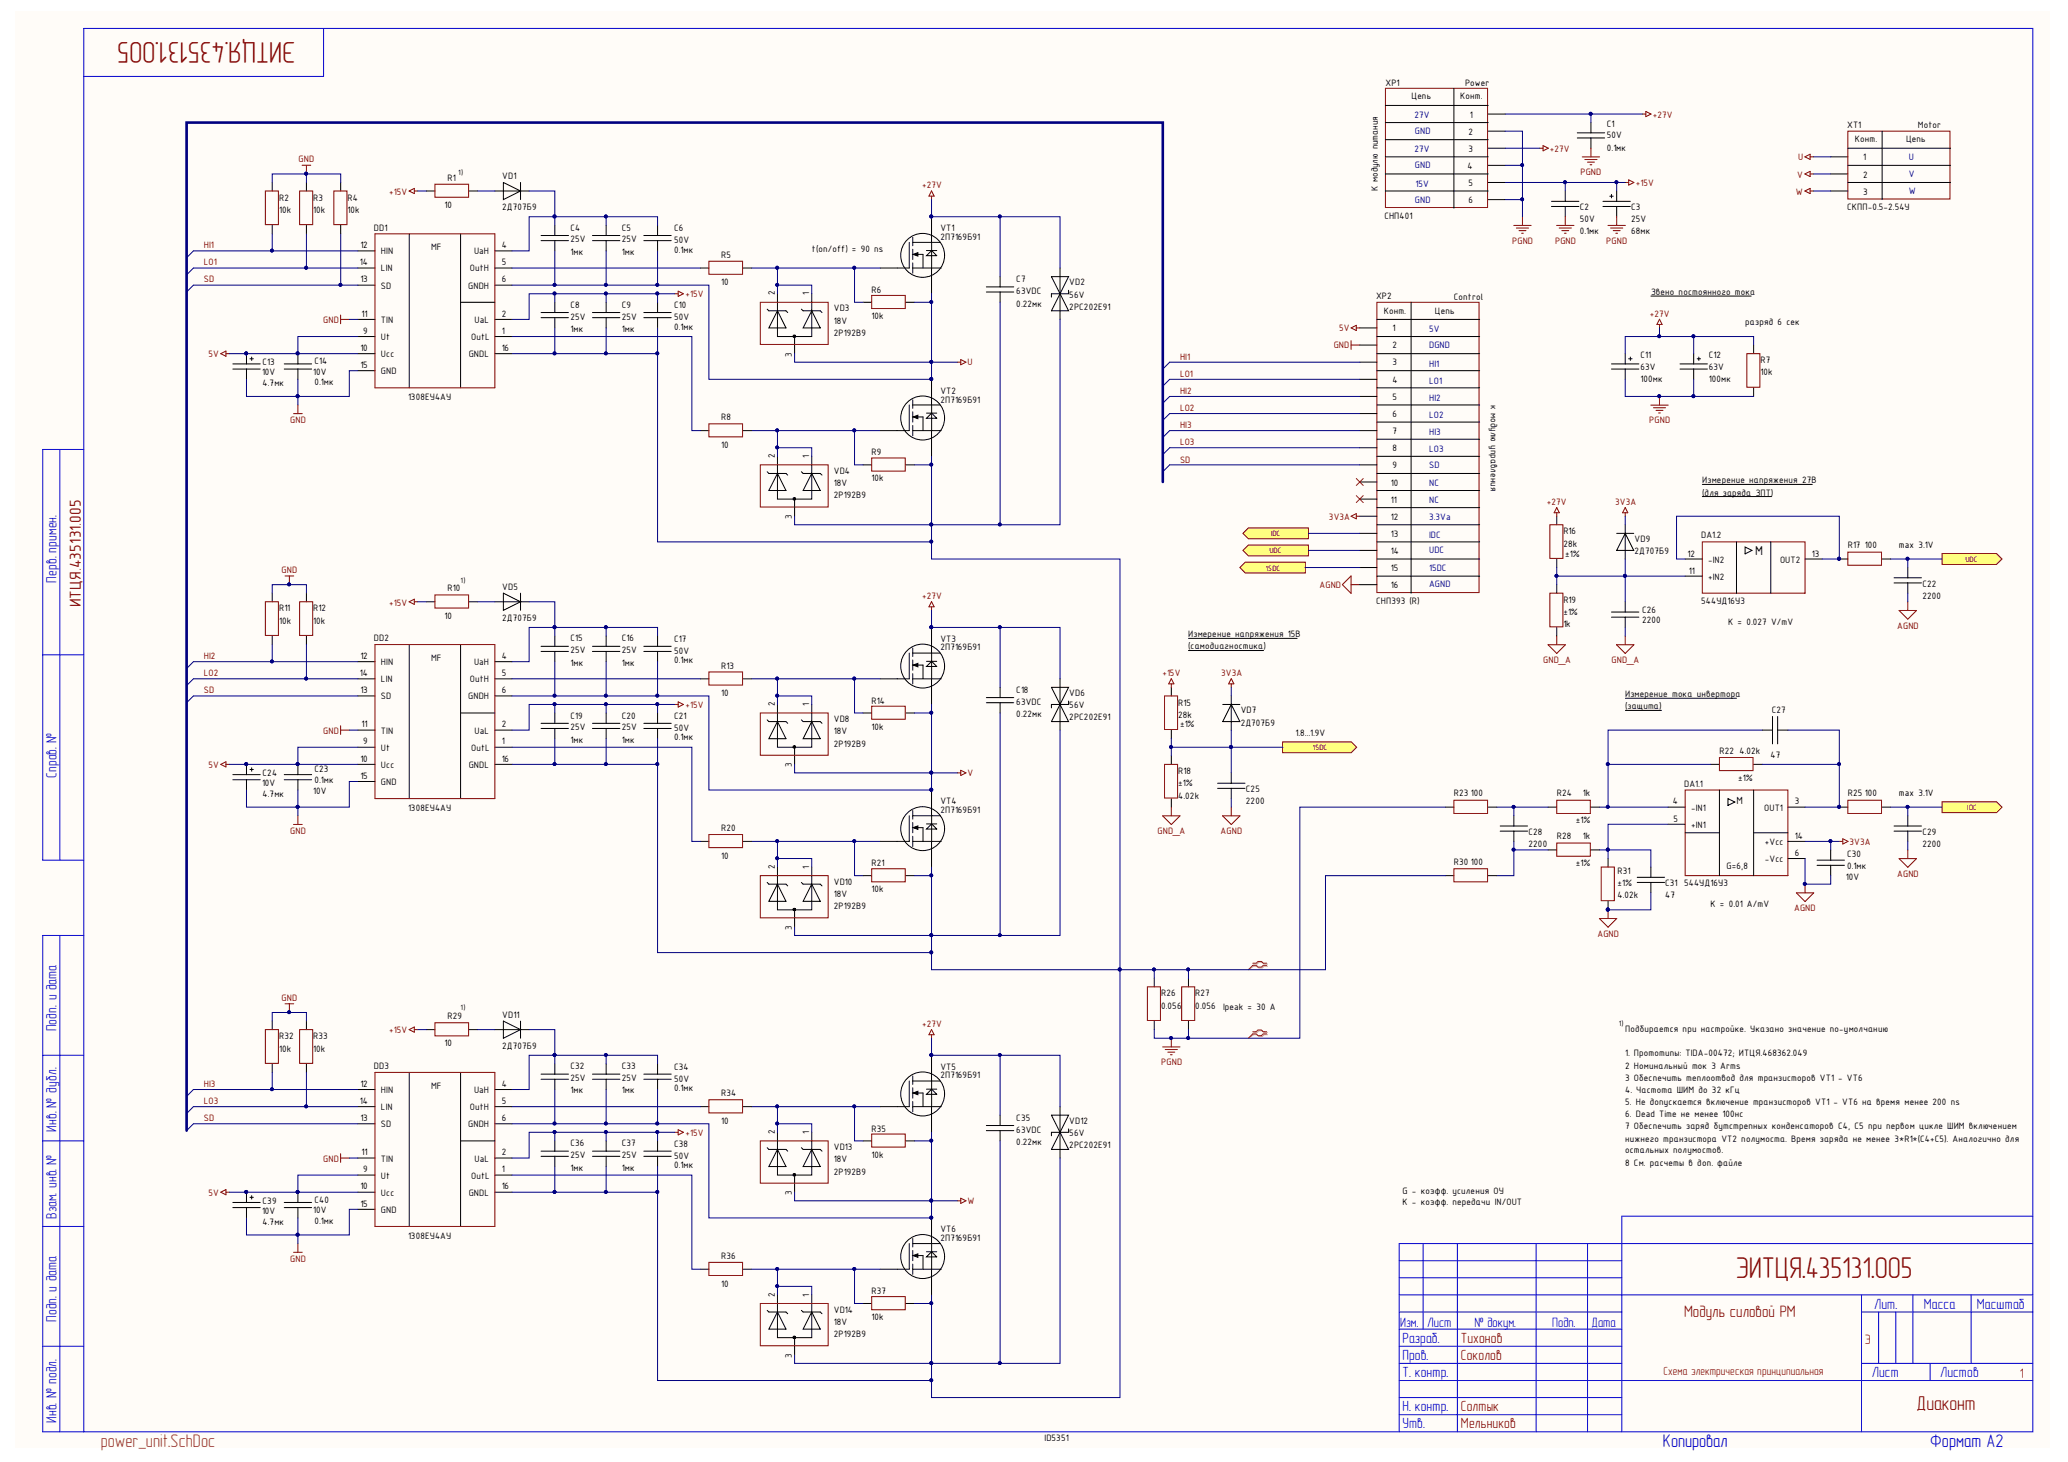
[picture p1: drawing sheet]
<svg xmlns="http://www.w3.org/2000/svg" width="297mm" height="210mm" viewBox="0 0 297 210" stroke-linecap="round" stroke-linejoin="round" font-family="sans-serif">
<defs><g id="words">
<g font-size="4.3" fill="#800000">
<text x="42.5" y="6" transform="rotate(-180 42.5 6)">ЭИТЦЯ.435131.005</text>
<text x="249.3" y="183.5">ЭИТЦЯ.435131.005</text>
</g>
<text font-size="2.9" fill="#800000" x="275.3" y="202.5">Диаконт</text>
<text font-size="2.6" fill="#960" x="14.5" y="207.8">power_unit.SchDoc</text>
<g font-size="2.6" fill="#00c">
<text x="238.8" y="207.8">Копировал</text>
<text x="277.2" y="207.8">Формат A2</text>
</g>
<text font-size="2.4" fill="#800000" x="241.9" y="189.1">Модуль силовой РМ</text>
<text font-size="2.3" fill="#800000" x="11.6" y="87.2" transform="rotate(-90 11.6 87.2)">ИТЦЯ.435131.005</text>
<g font-size="2.1" fill="#00c">
<text x="8.1" y="83.6" transform="rotate(-90 8.1 83.6)">Перв. примен.</text>
<text x="8.1" y="111.7" transform="rotate(-90 8.1 111.7)">Справ. №</text>
<text x="8.1" y="148" transform="rotate(-90 8.1 148)">Подп. и дата</text>
<text x="8.1" y="162.5" transform="rotate(-90 8.1 162.5)">Инв. № дубл.</text>
<text x="8.1" y="175" transform="rotate(-90 8.1 175)">Взам. инв. №</text>
<text x="8.1" y="189.8" transform="rotate(-90 8.1 189.8)">Подп. и дата</text>
<text x="269.2" y="187.9">Лит.</text>
<text x="276.3" y="187.9">Масса</text>
<text x="283.9" y="187.9">Масштаб</text>
<text x="201.5" y="192.8">Разраб.</text>
<text x="201.5" y="195.3">Пров.</text>
<text x="201.5" y="197.7">Т. контр.</text>
<text x="268.9" y="197.7">Лист</text>
<text x="278.7" y="197.7">Листов</text>
<text x="201.5" y="202.6">Н. контр.</text>
<text x="8.1" y="204.3" transform="rotate(-90 8.1 204.3)">Инв. № подл.</text>
<text x="201.5" y="205.1">Утв.</text>
</g>
<g font-size="2.1" fill="#800000">
<text x="209.8" y="192.8">Тихонов</text>
<text x="209.8" y="195.3">Соколов</text>
<text x="209.8" y="202.6">Солтык</text>
<text x="209.8" y="205.1">Мельников</text>
</g>
<text font-size="1.9" x="252.1" y="79.7">M</text>
<g font-size="1.9" fill="#00c">
<text x="201.1" y="190.5">Изм.</text>
<text x="205" y="190.5">Лист</text>
<text x="211.8" y="190.5">№ докум.</text>
<text x="222.9" y="190.5">Подп.</text>
<text x="228.6" y="190.5">Дата</text>
</g>
<g font-size="1.9" fill="#800000">
<text x="267.9" y="192.9">Э</text>
<text x="290.1" y="197.8">1</text>
</g>
<text font-size="1.7" fill="#800000" x="238.9" y="197.4">Схема электрическая принципиальная</text>
<text font-size="1.6" x="249.4" y="115.5">M</text>
<g font-size="1.4">
<text x="199" y="12.3">XP1</text>
<text x="202.7" y="14.3">Цепь</text>
<text x="209.8" y="14.3">Конт.</text>
<text x="210.4" y="12.3">Power</text>
<text x="211.1" y="16.9">1</text>
<text x="210.9" y="19.3">2</text>
<text x="210.9" y="21.8">3</text>
<text x="230.8" y="19.9">50V</text>
<text x="230.8" y="21.6">0.1мк</text>
<text x="230.8" y="18.2">C1</text>
<text x="265.3" y="18.3">XT1</text>
<text x="266.4" y="20.4">Конт.</text>
<text x="267.6" y="23">1</text>
<text x="273.8" y="20.4">Цепь</text>
<text x="275.5" y="18.4">Motor</text>
<text x="40.1" y="28.8">R2</text>
<text x="45" y="28.8">R3</text>
<text x="49.9" y="28.8">R4</text>
<text x="63.9" y="29.8">10</text>
<text x="64.3" y="25.9">R1</text>
<text x="72.1" y="25.7">VD1</text>
<text x="197.9" y="27.5" transform="rotate(-90 197.9 27.5)">К модулю питания</text>
<text x="210.8" y="24.2">4</text>
<text x="210.9" y="26.7">5</text>
<text x="210.9" y="29.1">6</text>
<text x="267.6" y="25.5">2</text>
<text x="267.6" y="28">3</text>
<text x="40.1" y="30.6">10k</text>
<text x="45" y="30.6">10k</text>
<text x="49.9" y="30.6">10k</text>
<text x="51.8" y="35.7">12</text>
<text x="53.7" y="33.1">DD1</text>
<text x="61.9" y="35.9">MF</text>
<text x="72.1" y="35.7">4</text>
<text x="72.1" y="30.2">2Д707Б9</text>
<text x="82" y="34.8">25V</text>
<text x="82" y="33.1">C4</text>
<text x="89.3" y="34.8">25V</text>
<text x="89.3" y="33.1">C5</text>
<text x="96.8" y="34.9">50V</text>
<text x="96.8" y="33.2">C6</text>
<text x="135.1" y="34.5">2П7169Б91</text>
<text x="135.1" y="33.2">VT1</text>
<text x="198.8" y="31.4">СНП401</text>
<text x="226.9" y="31.9">50V</text>
<text x="226.9" y="33.6">0.1мк</text>
<text x="226.9" y="30.2">C2</text>
<text x="234.3" y="31.9">25V</text>
<text x="234.3" y="33.6">68мк</text>
<text x="234.3" y="30.2">C3</text>
<text x="265.3" y="30.2">СКПП-0.5-2.54У</text>
<text x="51.7" y="38.1">14</text>
<text x="51.8" y="40.6">13</text>
<text x="54.7" y="36.5">HIN</text>
<text x="54.7" y="38.9">LIN</text>
<text x="54.7" y="41.5">SD</text>
<text x="67.2" y="41.5">GNDH</text>
<text x="67.5" y="38.9">OutH</text>
<text x="68.1" y="36.5">UaH</text>
<text x="72.1" y="38.1">5</text>
<text x="72.1" y="40.6">6</text>
<text x="82" y="36.6">1мк</text>
<text x="89.3" y="36.6">1мк</text>
<text x="96.8" y="36.3">0.1мк</text>
<text x="103.6" y="41">10</text>
<text x="103.6" y="37">R5</text>
<text x="116.6" y="36.2">t(on/off) = 90 ns</text>
<text x="146" y="40.5">C7</text>
<text x="153.6" y="41">VD2</text>
<text x="51.9" y="45.5">11</text>
<text x="52.2" y="47.9">9</text>
<text x="54.7" y="46.4">TIN</text>
<text x="68.2" y="46.4">UaL</text>
<text x="72.1" y="47.9">1</text>
<text x="72.1" y="45.5">2</text>
<text x="82" y="45.9">25V</text>
<text x="82" y="47.7">1мк</text>
<text x="82" y="44.2">C8</text>
<text x="89.3" y="45.9">25V</text>
<text x="89.3" y="47.7">1мк</text>
<text x="89.3" y="44.2">C9</text>
<text x="96.8" y="46">50V</text>
<text x="96.8" y="47.3">0.1мк</text>
<text x="96.8" y="44.3">C10</text>
<text x="111.3" y="42.4" transform="rotate(-90 111.3 42.4)">2</text>
<text x="116.2" y="42.4" transform="rotate(-90 116.2 42.4)">1</text>
<text x="119.8" y="46.5">18V</text>
<text x="119.8" y="44.7">VD3</text>
<text x="125.2" y="45.8">10k</text>
<text x="125.2" y="42.1">R6</text>
<text x="146" y="42.2">63VDC</text>
<text x="146" y="44">0.22мк</text>
<text x="153.6" y="42.8">56V</text>
<text x="153.6" y="44.4">2РС202Е91</text>
<text x="197.7" y="42.9">XP2</text>
<text x="198.8" y="45">Конт.</text>
<text x="200" y="47.6">1</text>
<text x="206.1" y="45">Цепь</text>
<text x="208.8" y="43">Control</text>
<text x="237.2" y="42.3">Звено постоянного тока</text>
<text x="250.7" y="46.7">разряд 6 сек</text>
<text x="37.6" y="53.9">10V</text>
<text x="37.7" y="52.4">C13</text>
<text x="45" y="53.8">10V</text>
<text x="45.2" y="52.3">C14</text>
<text x="51.8" y="50.4">10</text>
<text x="51.8" y="52.9">15</text>
<text x="54.7" y="48.8">Ut</text>
<text x="54.7" y="51.3">Ucc</text>
<text x="54.7" y="53.7">GND</text>
<text x="67.3" y="51.3">GNDL</text>
<text x="67.7" y="48.8">OutL</text>
<text x="72.1" y="50.4">16</text>
<text x="113.8" y="51.2" transform="rotate(-90 113.8 51.2)">3</text>
<text x="119.8" y="48.2">2Р192В9</text>
<text x="200" y="50">2</text>
<text x="200" y="52.5">3</text>
<text x="235.6" y="53.1">63V</text>
<text x="235.6" y="51.4">C11</text>
<text x="245.4" y="53.1">63V</text>
<text x="245.4" y="51.4">C12</text>
<text x="252.9" y="53.9">10k</text>
<text x="252.9" y="52.1">R7</text>
<text x="37.7" y="55.4">4.7мк</text>
<text x="45.2" y="55.3">0.1мк</text>
<text x="58.6" y="57.5">1308ЕУ4АУ</text>
<text x="135.1" y="57.8">2П7169Б91</text>
<text x="135.1" y="56.5">VT2</text>
<text x="200" y="55">4</text>
<text x="200" y="57.5">5</text>
<text x="200" y="59.9">6</text>
<text x="214.1" y="58.1" transform="rotate(90 214.1 58.1)">к модулю управления</text>
<text x="235.6" y="54.8">100мк</text>
<text x="245.4" y="54.8">100мк</text>
<text x="103.6" y="64.3">10</text>
<text x="103.6" y="60.3">R8</text>
<text x="111.3" y="65.7" transform="rotate(-90 111.3 65.7)">2</text>
<text x="116.2" y="65.7" transform="rotate(-90 116.2 65.7)">1</text>
<text x="125.2" y="65.4">R9</text>
<text x="200" y="62.4">7</text>
<text x="200" y="64.8">8</text>
<text x="119.8" y="69.8">18V</text>
<text x="119.8" y="71.6">2Р192В9</text>
<text x="119.8" y="68.1">VD4</text>
<text x="125.2" y="69.1">10k</text>
<text x="199.8" y="69.7">10</text>
<text x="200" y="67.3">9</text>
<text x="244.5" y="69.4">Измерение напряжения 27В</text>
<text x="244.5" y="71.1">(для заряда ЗПТ)</text>
<text x="113.8" y="74.5" transform="rotate(-90 113.8 74.5)">3</text>
<text x="199.8" y="72.2">11</text>
<text x="199.8" y="74.6">12</text>
<text x="199.8" y="77.1">13</text>
<text x="224.6" y="76.7">R16</text>
<text x="234.8" y="77.8">VD9</text>
<text x="244.3" y="77.3">DA1.2</text>
<text x="199.8" y="79.5">14</text>
<text x="199.8" y="82">15</text>
<text x="224.6" y="78.5">28k</text>
<text x="224.8" y="79.9">±1%</text>
<text x="234.8" y="79.6">2Д707Б9</text>
<text x="242.4" y="79.9">12</text>
<text x="242.6" y="82.4">11</text>
<text x="245.4" y="80.8">-IN2</text>
<text x="245.4" y="83.2">+IN2</text>
<text x="255.7" y="80.8">OUT2</text>
<text x="260.2" y="79.9">13</text>
<text x="265.4" y="78.7">R17</text>
<text x="267.9" y="78.7">100</text>
<text x="272.8" y="78.7">max 3.1V</text>
<text x="40.1" y="89.6">10k</text>
<text x="40.1" y="87.8">R11</text>
<text x="45" y="89.6">10k</text>
<text x="45" y="87.8">R12</text>
<text x="63.9" y="88.8">10</text>
<text x="64.3" y="84.9">R10</text>
<text x="72.1" y="89.1">2Д707Б9</text>
<text x="72.1" y="84.7">VD5</text>
<text x="197.7" y="86.7">СНП393 (R)</text>
<text x="199.8" y="84.4">16</text>
<text x="224.6" y="88.3">±1%</text>
<text x="224.6" y="86.5">R19</text>
<text x="235.9" y="89.4">2200</text>
<text x="235.9" y="88">C26</text>
<text x="244.3" y="86.7">544УД16У3</text>
<text x="248.2" y="89.7">K = 0.027 V/mV</text>
<text x="276.1" y="85.9">2200</text>
<text x="276.1" y="84.2">C22</text>
<text x="51.8" y="94.6">12</text>
<text x="53.7" y="92">DD2</text>
<text x="54.7" y="95.5">HIN</text>
<text x="61.9" y="94.9">MF</text>
<text x="68.1" y="95.5">UaH</text>
<text x="72.1" y="94.6">4</text>
<text x="82" y="93.8">25V</text>
<text x="82" y="95.6">1мк</text>
<text x="82" y="92.1">C15</text>
<text x="89.3" y="93.8">25V</text>
<text x="89.3" y="95.6">1мк</text>
<text x="89.3" y="92.1">C16</text>
<text x="96.8" y="93.9">50V</text>
<text x="96.8" y="95.2">0.1мк</text>
<text x="96.8" y="92.2">C17</text>
<text x="103.6" y="96">R13</text>
<text x="135.1" y="93.4">2П7169Б91</text>
<text x="135.1" y="92.2">VT3</text>
<text x="170.7" y="91.4">Измерение напряжения 15В</text>
<text x="170.7" y="93.2">(самодиагностика)</text>
<text x="224.6" y="90.1">1k</text>
<text x="51.7" y="97.1">14</text>
<text x="51.8" y="99.5">13</text>
<text x="54.7" y="97.9">LIN</text>
<text x="54.7" y="100.4">SD</text>
<text x="67.2" y="100.4">GNDH</text>
<text x="67.5" y="97.9">OutH</text>
<text x="72.1" y="97.1">5</text>
<text x="72.1" y="99.5">6</text>
<text x="103.6" y="100">10</text>
<text x="111.3" y="101.4" transform="rotate(-90 111.3 101.4)">2</text>
<text x="116.2" y="101.4" transform="rotate(-90 116.2 101.4)">1</text>
<text x="125.2" y="101.1">R14</text>
<text x="146" y="101.2">63VDC</text>
<text x="146" y="99.4">C18</text>
<text x="153.6" y="101.6">56V</text>
<text x="153.6" y="100">VD6</text>
<text x="169.2" y="101.3">R15</text>
<text x="233.4" y="100">Измерение тока инвертора</text>
<text x="233.4" y="101.8">(защита)</text>
<text x="51.9" y="104.4">11</text>
<text x="52.2" y="106.9">9</text>
<text x="54.7" y="105.4">TIN</text>
<text x="54.7" y="107.8">Ut</text>
<text x="67.7" y="107.8">OutL</text>
<text x="68.2" y="105.4">UaL</text>
<text x="72.1" y="106.9">1</text>
<text x="72.1" y="104.4">2</text>
<text x="82" y="104.9">25V</text>
<text x="82" y="106.6">1мк</text>
<text x="82" y="103.2">C19</text>
<text x="89.3" y="104.9">25V</text>
<text x="89.3" y="106.6">1мк</text>
<text x="89.3" y="103.2">C20</text>
<text x="96.8" y="104.9">50V</text>
<text x="96.8" y="106.3">0.1мк</text>
<text x="96.8" y="103.3">C21</text>
<text x="119.8" y="105.4">18V</text>
<text x="119.8" y="107.2">2Р192В9</text>
<text x="119.8" y="103.7">VD8</text>
<text x="125.2" y="104.8">10k</text>
<text x="146" y="103">0.22мк</text>
<text x="153.6" y="103.4">2РС202Е91</text>
<text x="169.2" y="103.1">28k</text>
<text x="169.5" y="104.4">±1%</text>
<text x="178.2" y="104.2">2Д707Б9</text>
<text x="178.2" y="102.4">VD7</text>
<text x="186.1" y="105.7">1.8...1.9V</text>
<text x="254.5" y="102.4">C27</text>
<text x="37.6" y="112.9">10V</text>
<text x="37.7" y="111.4">C24</text>
<text x="45.2" y="112.5">0.1мк</text>
<text x="45.2" y="110.8">C23</text>
<text x="51.8" y="109.3">10</text>
<text x="51.8" y="111.9">15</text>
<text x="54.7" y="110.3">Ucc</text>
<text x="54.7" y="112.7">GND</text>
<text x="67.3" y="110.3">GNDL</text>
<text x="72.1" y="109.3">16</text>
<text x="113.8" y="110.2" transform="rotate(-90 113.8 110.2)">3</text>
<text x="169.2" y="112.9">±1%</text>
<text x="169.2" y="111.1">R18</text>
<text x="179" y="113.7">C25</text>
<text x="241.9" y="113">DA1.1</text>
<text x="247" y="108.2">R22</text>
<text x="249.7" y="112.1">±1%</text>
<text x="249.8" y="108.2">4.02k</text>
<text x="254.3" y="108.8">47</text>
<text x="37.7" y="114.4">4.7мк</text>
<text x="45" y="114.1">10V</text>
<text x="58.6" y="116.4">1308ЕУ4АУ</text>
<text x="103.6" y="119.3">R20</text>
<text x="135.1" y="116.8">2П7169Б91</text>
<text x="135.1" y="115.5">VT4</text>
<text x="169.2" y="114.7">4.02k</text>
<text x="179" y="115.4">2200</text>
<text x="208.8" y="114.3">R23</text>
<text x="211.3" y="114.3">100</text>
<text x="219.6" y="119.8">C28</text>
<text x="223.6" y="114.3">R24</text>
<text x="226.3" y="118.1">±1%</text>
<text x="227.3" y="114.3">1k</text>
<text x="240.3" y="115.5">4</text>
<text x="240.4" y="118">5</text>
<text x="242.9" y="118.9">+IN1</text>
<text x="242.9" y="116.4">-IN1</text>
<text x="253.4" y="116.4">OUT1</text>
<text x="257.8" y="115.5">3</text>
<text x="265.4" y="114.3">R25</text>
<text x="267.9" y="114.3">100</text>
<text x="272.8" y="114.3">max 3.1V</text>
<text x="276.1" y="119.8">C29</text>
<text x="103.6" y="123.3">10</text>
<text x="111.3" y="124.7" transform="rotate(-90 111.3 124.7)">2</text>
<text x="116.2" y="124.7" transform="rotate(-90 116.2 124.7)">1</text>
<text x="125.2" y="124.4">R21</text>
<text x="208.8" y="124.1">R30</text>
<text x="211.3" y="124.1">100</text>
<text x="219.6" y="121.6">2200</text>
<text x="223.6" y="120.4">R28</text>
<text x="226.3" y="124.3">±1%</text>
<text x="227.3" y="120.4">1k</text>
<text x="232.3" y="125.5">R31</text>
<text x="248" y="124.8">G=6,8</text>
<text x="253.5" y="123.8">-Vcc</text>
<text x="253.5" y="121.3">+Vcc</text>
<text x="257.8" y="122.9">6</text>
<text x="257.8" y="120.4">14</text>
<text x="265.3" y="124.8">0.1мк</text>
<text x="265.3" y="123">C30</text>
<text x="276.1" y="121.6">2200</text>
<text x="119.8" y="128.8">18V</text>
<text x="119.8" y="130.5">2Р192В9</text>
<text x="119.8" y="127.1">VD10</text>
<text x="125.2" y="128.1">10k</text>
<text x="232.3" y="127.2">±1%</text>
<text x="232.3" y="128.9">4.02k</text>
<text x="239.2" y="128.9">47</text>
<text x="239.2" y="127.2">C31</text>
<text x="241.9" y="127.2">544УД16У3</text>
<text x="245.7" y="130.3">K = 0.01 A/mV</text>
<text x="265.1" y="126.3">10V</text>
<text x="113.8" y="133.5" transform="rotate(-90 113.8 133.5)">3</text>
<text x="166.8" y="143">R26</text>
<text x="171.7" y="143">R27</text>
<text x="40.1" y="149.2">R32</text>
<text x="45" y="149.2">R33</text>
<text x="64.3" y="146.3">R29</text>
<text x="72.1" y="146.1">VD11</text>
<text x="166.8" y="144.8">0.056</text>
<text x="171.7" y="144.8">0.056</text>
<text x="175.7" y="145">Ipeak = 30 A</text>
<text x="233.4" y="148.2">Подбирается при настройке. Указано значение по-умолчанию</text>
<text x="40.1" y="151">10k</text>
<text x="45" y="151">10k</text>
<text x="53.7" y="153.4">DD3</text>
<text x="63.9" y="150.2">10</text>
<text x="72.1" y="150.6">2Д707Б9</text>
<text x="82" y="155.2">25V</text>
<text x="82" y="153.5">C32</text>
<text x="89.3" y="155.2">25V</text>
<text x="89.3" y="153.5">C33</text>
<text x="96.8" y="155.3">50V</text>
<text x="96.8" y="153.6">C34</text>
<text x="135.1" y="154.8">2П7169Б91</text>
<text x="135.1" y="153.6">VT5</text>
<text x="233.4" y="151.7">1. Прототипы: TIDA-00472; ИТЦЯ.468362.049</text>
<text x="233.4" y="153.4">2 Номинальный ток 3 Arms</text>
<text x="233.4" y="155.1">3 Обеспечить теплоотвод для транзисторов VT1 - VT6</text>
<text x="51.7" y="158.5">14</text>
<text x="51.8" y="156.1">12</text>
<text x="51.8" y="161">13</text>
<text x="54.7" y="156.9">HIN</text>
<text x="54.7" y="159.4">LIN</text>
<text x="54.7" y="161.8">SD</text>
<text x="61.9" y="156.3">MF</text>
<text x="67.2" y="161.8">GNDH</text>
<text x="67.5" y="159.4">OutH</text>
<text x="68.1" y="156.9">UaH</text>
<text x="72.1" y="158.5">5</text>
<text x="72.1" y="156.1">4</text>
<text x="72.1" y="161">6</text>
<text x="82" y="157">1мк</text>
<text x="89.3" y="157">1мк</text>
<text x="96.8" y="156.7">0.1мк</text>
<text x="103.6" y="161.4">10</text>
<text x="103.6" y="157.4">R34</text>
<text x="146" y="160.9">C35</text>
<text x="153.6" y="161.4">VD12</text>
<text x="233.4" y="156.9">4. Частота ШИМ до 32 кГц</text>
<text x="233.4" y="158.7">5. Не допускается включение транзисторов VT1 - VT6 на время менее 200 ns</text>
<text x="233.4" y="160.4">6. Dead Time не менее 100нс</text>
<text x="51.9" y="165.9">11</text>
<text x="54.7" y="166.8">TIN</text>
<text x="68.2" y="166.8">UaL</text>
<text x="72.1" y="165.9">2</text>
<text x="82" y="166.3">25V</text>
<text x="82" y="164.6">C36</text>
<text x="89.3" y="166.3">25V</text>
<text x="89.3" y="164.6">C37</text>
<text x="96.8" y="166.4">50V</text>
<text x="96.8" y="167.7">0.1мк</text>
<text x="96.8" y="164.7">C38</text>
<text x="111.3" y="162.8" transform="rotate(-90 111.3 162.8)">2</text>
<text x="116.2" y="162.8" transform="rotate(-90 116.2 162.8)">1</text>
<text x="119.8" y="166.9">18V</text>
<text x="119.8" y="165.1">VD13</text>
<text x="125.2" y="166.2">10k</text>
<text x="125.2" y="162.5">R35</text>
<text x="146" y="162.7">63VDC</text>
<text x="146" y="164.4">0.22мк</text>
<text x="153.6" y="163.1">56V</text>
<text x="153.6" y="164.8">2РС202Е91</text>
<text x="233.4" y="162.1">7 Обеспечить заряд бутстрепных конденсаторов С4, C5 при первом цикле ШИМ включением</text>
<text x="233.4" y="163.9">нижнего транзистора VT2 полумоста. Время заряда не менее 3*R1*(C4+C5). Аналогично для</text>
<text x="233.4" y="165.6">остальных полумостов.</text>
<text x="233.4" y="167.4">8 См. расчеты в доп. файле</text>
<text x="37.7" y="172.8">C39</text>
<text x="45.2" y="172.7">C40</text>
<text x="51.8" y="170.8">10</text>
<text x="51.8" y="173.3">15</text>
<text x="52.2" y="168.3">9</text>
<text x="54.7" y="169.2">Ut</text>
<text x="54.7" y="171.7">Ucc</text>
<text x="67.3" y="171.7">GNDL</text>
<text x="67.7" y="169.2">OutL</text>
<text x="72.1" y="168.3">1</text>
<text x="72.1" y="170.8">16</text>
<text x="82" y="168.1">1мк</text>
<text x="89.3" y="168.1">1мк</text>
<text x="113.8" y="171.6" transform="rotate(-90 113.8 171.6)">3</text>
<text x="119.8" y="168.7">2Р192В9</text>
<text x="201.5" y="171.4">G - коэфф. усиления ОУ</text>
<text x="201.5" y="173">K - коэфф. передачи IN/OUT</text>
<text x="37.6" y="174.3">10V</text>
<text x="37.7" y="175.8">4.7мк</text>
<text x="45" y="174.1">10V</text>
<text x="45.2" y="175.7">0.1мк</text>
<text x="54.7" y="174.1">GND</text>
<text x="58.6" y="177.9">1308ЕУ4АУ</text>
<text x="135.1" y="178.2">2П7169Б91</text>
<text x="135.1" y="176.9">VT6</text>
<text x="103.6" y="184.7">10</text>
<text x="103.6" y="180.7">R36</text>
<text x="125.2" y="185.8">R37</text>
<text x="111.3" y="186.1" transform="rotate(-90 111.3 186.1)">2</text>
<text x="116.2" y="186.1" transform="rotate(-90 116.2 186.1)">1</text>
<text x="119.8" y="190.2">18V</text>
<text x="119.8" y="192">2Р192В9</text>
<text x="119.8" y="188.5">VD14</text>
<text x="125.2" y="189.5">10k</text>
<text x="113.8" y="194.9" transform="rotate(-90 113.8 194.9)">3</text>
<text x="150" y="206.9">ID5351</text>
</g>
<g font-size="1.4" fill="#000080">
<text x="203.2" y="17">27V</text>
<text x="203.2" y="21.9">27V</text>
<text x="203.2" y="19.3">GND</text>
<text x="274.2" y="23">U</text>
<text x="203.2" y="24.2">GND</text>
<text x="203.2" y="29.1">GND</text>
<text x="203.3" y="26.8">15V</text>
<text x="274.2" y="25.4">V</text>
<text x="274.2" y="27.9">W</text>
<text x="205.3" y="47.7">5V</text>
<text x="205.3" y="49.9">DGND</text>
<text x="205.3" y="52.6">HI1</text>
<text x="205.3" y="57.5">HI2</text>
<text x="205.3" y="55.1">LO1</text>
<text x="205.3" y="60">LO2</text>
<text x="205.3" y="62.4">HI3</text>
<text x="205.3" y="64.9">LO3</text>
<text x="205.3" y="67.2">SD</text>
<text x="205.3" y="69.8">NC</text>
<text x="205.3" y="74.7">3.3Va</text>
<text x="205.3" y="77.2">IDC</text>
<text x="205.3" y="72.2">NC</text>
<text x="205.3" y="82">15DC</text>
<text x="205.3" y="79.4">UDC</text>
<text x="205.3" y="84.3">AGND</text>
</g>
<g font-size="1.4" fill="#800000">
<text x="237.4" y="16.9">+27V</text>
<text x="42.9" y="23.3">GND</text>
<text x="222.6" y="21.8">+27V</text>
<text x="258.3" y="23">U</text>
<text x="55.9" y="28">+15V</text>
<text x="132.4" y="27">+27V</text>
<text x="227" y="25.2">PGND</text>
<text x="235" y="26.7">+15V</text>
<text x="258" y="28">W</text>
<text x="258.1" y="25.5">V</text>
<text x="29.3" y="35.7">HI1</text>
<text x="217.2" y="35">PGND</text>
<text x="223.4" y="35">PGND</text>
<text x="230.7" y="35">PGND</text>
<text x="29.3" y="38.1">LO1</text>
<text x="29.3" y="40.6">SD</text>
<text x="46.4" y="46.4">GND</text>
<text x="98.4" y="42.7">+15V</text>
<text x="192.3" y="47.6">5V</text>
<text x="237" y="45.5">+27V</text>
<text x="29.9" y="51.3">5V</text>
<text x="139" y="52.5">U</text>
<text x="169.5" y="51.6">HI1</text>
<text x="191.6" y="50">GND</text>
<text x="169.5" y="54.1">LO1</text>
<text x="169.5" y="56.5">HI2</text>
<text x="169.5" y="59">LO2</text>
<text x="41.7" y="60.7">GND</text>
<text x="169.5" y="61.4">HI3</text>
<text x="169.5" y="63.9">LO3</text>
<text x="236.9" y="60.7">PGND</text>
<text x="169.5" y="66.4">SD</text>
<text x="190.9" y="74.6">3V3A</text>
<text x="222.2" y="72.5">+27V</text>
<text x="232" y="72.5">3V3A</text>
<text x="40.4" y="82.3">GND</text>
<text x="55.9" y="86.9">+15V</text>
<text x="132.4" y="86">+27V</text>
<text x="189.5" y="84.4">AGND</text>
<text x="29.3" y="94.6">HI2</text>
<text x="221.7" y="95.2">GND_A</text>
<text x="231.5" y="95.2">GND_A</text>
<text x="272.5" y="90.2">AGND</text>
<text x="29.3" y="97.1">LO2</text>
<text x="29.3" y="99.5">SD</text>
<text x="98.4" y="101.6">+15V</text>
<text x="167" y="97.1">+15V</text>
<text x="175.4" y="97.1">3V3A</text>
<text x="46.4" y="105.4">GND</text>
<text x="29.9" y="110.3">5V</text>
<text x="139" y="111.4">V</text>
<text x="41.7" y="119.7">GND</text>
<text x="166.3" y="119.7">GND_A</text>
<text x="175.3" y="119.7">AGND</text>
<text x="265.7" y="121.3">3V3A</text>
<text x="272.5" y="125.9">AGND</text>
<text x="257.7" y="130.8">AGND</text>
<text x="229.5" y="134.5">AGND</text>
<text x="40.4" y="143.7">GND</text>
<text x="55.9" y="148.4">+15V</text>
<text x="132.4" y="147.4">+27V</text>
<text x="166.8" y="152.9">PGND</text>
<text x="29.3" y="156.1">HI3</text>
<text x="29.3" y="158.5">LO3</text>
<text x="29.3" y="161">SD</text>
<text x="46.4" y="166.8">GND</text>
<text x="98.4" y="163.1">+15V</text>
<text x="29.9" y="171.7">5V</text>
<text x="139" y="172.9">W</text>
<text x="41.7" y="181.2">GND</text>
</g>
<g font-size="1.2">
<text x="65.8" y="25.1">1)</text>
<text x="66.1" y="83.6">1)</text>
<text x="66.1" y="145.1">1)</text>
<text x="232.5" y="147.3">1)</text>
</g>
<g font-size="1.2" fill="#800000">
<text x="182.5" y="77">IDC</text>
<text x="181.8" y="82">15DC</text>
<text x="182.3" y="79.4">UDC</text>
<text x="282.3" y="80.7">UDC</text>
<text x="188.5" y="107.7">15DC</text>
<text x="282.6" y="116.3">IDC</text>
</g>
</g></defs>
<path d="M2.2 1.6h292.2v206.3h-292.2z" fill="#fffcf8"/>
<g fill="none" stroke="#00c" stroke-width=".14">
<path d="M12 4.1h280v201.5h-280zM46.5 4.1v6.9h-34.5M8.6 64.5v59M12 64.5h-5.9v59h5.9M6.1 94h5.9M8.6 134.3v71.3M12 134.3h-5.9v71.3h5.9M6.1 151.5h5.9M6.1 176.1h5.9M6.1 163.8h5.9M201 178.5h91M204.4 178.5v12.3"/>
<path d="M209.3 178.5v27.1M220.6 178.5v27.1M228 178.5v27.1M292 174.6h-59v31M6.1 193.3h5.9M201 198.2h91M201 195.7h32M201 193.3h32M201 190.8h32M201 188.4h32M201 185.9h91M201 183.5h32"/>
<path d="M201 181h32M267.4 195.7h24.6M267.4 188.4h24.6M267.4 185.9v19.7M269.8 188.4v7.3M272.3 188.4v7.3M274.8 185.9v9.8M277.2 195.7v2.5M283.1 185.9v9.8M201 203.1h32M201 200.7h32"/>
</g>
<path d="M201 178.5v27.1" fill="none" stroke="#00f" stroke-width=".14"/>
<g fill="none" stroke="#000" stroke-width=".14">
<path d="M199 15.1h14.8M199 17.6h14.8M208.8 12.7v17.2M213.8 16.4h2.4M213.8 18.8h2.4M226.6 19.8h3.9M226.6 19.1h3.9M228.5 17.6v1.5M228.5 19.8v1.5M270.3 18.8v9.9M39.1 26.2v1.2M39.1 32.3v1.3"/>
<path d="M44 26.2v1.2M44 32.3v1.3M48.9 26.2v1.2M48.9 32.3v1.3M51.4 38.5h2.5M51.4 36h2.5M58.8 33.6v22.1M61.2 27.4h1.3M66.2 33.6v22.1M67.4 27.4h1.2M71.1 38.5h2.4M71.1 36h2.4"/>
<path d="M71.1 27.4h4.9M72.3 26.2l2.5 1.2-2.5 1.3zM74.8 26.2v2.5M77.7 34.5h4M77.7 33.8h4M79.7 32.3v1.5M79.7 34.5v1.5M85.1 34.5h3.9M85.1 33.8h3.9M87.1 32.3v1.5M87.1 34.5v1.5M92.5 34.5h3.9"/>
<path d="M92.5 33.8h3.9M94.4 32.3v1.5M94.4 34.5v1.5M100.6 38.5h1.2M106.7 38.5h1.3M130.6 34.8v3.7h-4.2M131.1 38.5h4.1M131.1 34.1v1.2M131.1 35.8v1.5M131.1 37.7v1.5M131.1 34.8h3.9M131.2 36.5l.6-.2v.5z"/>
<path d="M131.3 36.5h1.3v2M133.1 36.7l.7-.7 .8 .7zM133.1 36h1.5M133.8 31.1v7.3M133.8 38.5v3.7M143.6 39.7v1.5M151 39.7h2.5l-1.2 2.5zM152.3 38.5v7.4M199 27.4h14.8M199 22.5h14.8M199 25h14.8M199 20.1h14.8"/>
<path d="M213.8 21.3h2.4M213.8 23.7h2.4M213.8 26.2h2.4M213.8 28.7h2.4M222.9 29.6h3.9M222.9 28.9h3.9M224.8 27.4v1.5M224.8 29.6v1.5M230.2 29.6h4M230.2 28.9h4M231.2 28.2h.5M231.5 27.9v.5"/>
<path d="M232.2 27.4v1.5M232.2 29.6v1.5M263 27.4h2.4M263 22.5h2.4M263 25h2.4M265.4 21.3h14.8M265.4 23.7h14.8M265.4 26.2h14.8M33.4 52.2h4M33.4 53h4M35.4 50.8v1.4M35.4 53v1.5"/>
<path d="M35.9 51.5h.5M36.2 51.3v.4M51.4 40.9h2.5M51.4 45.9h2.5M51.4 48.3h2.5M51.4 50.8h2.5M51.4 53.2h2.5M66.2 43.4h4.9M71.1 40.9h2.4M71.1 45.9h2.4M71.1 48.3h2.4M71.1 50.8h2.4"/>
<path d="M77.7 45.6h4M77.7 44.9h4M79.7 43.4v1.5M79.7 45.6v1.5M85.1 45.6h3.9M85.1 44.9h3.9M87.1 43.4v1.5M87.1 45.6v1.5M92.5 45.6h3.9M92.5 44.9h3.9M94.4 43.4v1.5M94.4 45.6v1.5"/>
<path d="M110.2 44.4l.2 .2h2.5l.2 .3M111.7 44.6l1.2 2.5h-2.5zM111.7 42.2v6.1h4.9v-6.1M114.1 48.3v2.5M115.1 44.4l.3 .2h2.4l.3 .3M116.6 44.6l1.2 2.5h-2.4zM124 43.4h1.2M130.1 43.4h1.3M130.6 58.1v3.7h-4.2M131.1 57.4v1.2M131.1 59.1v1.5M131.1 58.1h3.9"/>
<path d="M131.2 59.9l.6-.3v.5zM131.3 59.9h1.3v1.9M133.1 59.3h1.5M133.8 54.5v7.3M141.7 41.2h3.9M141.7 41.9h3.9M143.6 41.9v1.5M152.3 42.2l1.2 2.4h-2.5zM153.5 41.7v.5h-2.5v.5M195.3 47.1h2.5M195.3 49.5h2.5M195.3 52h2.5"/>
<path d="M195.3 54.5h2.5M195.3 56.9h2.5M195.3 59.4h2.5M197.8 45.9h14.7M197.8 48.3h14.7M197.8 50.8h14.7M197.8 53.2h14.7M197.8 58.1h14.7M197.8 55.7h14.7M202.7 43.4v41.8M231.5 52.2h3.9M231.5 53h3.9"/>
<path d="M233.4 50.8v1.4M233.4 53v1.5M233.9 51.5h.5M234.2 51.3v.4M237.1 42.5h14.4M241.3 52.2h3.9M241.3 53h3.9M243.3 50.8v1.4M243.3 53v1.5M243.8 51.5h.5M244 51.3v.4M100.6 61.8h1.2"/>
<path d="M106.7 61.8h1.3M110.2 67.7l.2 .3h2.5l.2 .2M111.7 68l1.2 2.4h-2.5zM111.7 65.5v6.2h4.9v-6.2M114.1 71.7v2.4M115.1 67.7l.3 .3h2.4l.3 .2M116.6 68l1.2 2.4h-2.4zM124 66.7h1.2M130.1 66.7h1.3M131.1 61.1v1.5M131.1 61.8h4.1M133.1 60.1l.7-.8 .8 .8z"/>
<path d="M133.8 61.8v3.7M195.3 61.8h2.5M195.3 66.7h2.5M195.3 76.6h2.5M195.3 64.3h2.5M195.3 69.2h2.5M195.3 71.7h2.5M195.3 74.1h2.5M195.3 79h2.5M197.8 68h14.7M197.8 60.6h14.7M197.8 63.1h14.7"/>
<path d="M197.8 65.5h14.7M197.8 70.4h14.7M197.8 72.9h14.7M197.8 75.3h14.7M197.8 77.8h14.7M223.6 74.1v1.2M232.2 76.6h2.5M233.4 76.6l1.3 2.4h-2.5zM233.4 75.3v5M244.5 69.5h15.8M244.5 71.3h10M249.4 77.8v7.4"/>
<path d="M250.7 78.5l.9 .5-.9 .5zM254.3 77.8v7.4M39.1 85.2v1.2M39.1 91.3v1.2M44 85.2v1.2M44 91.3v1.2M51.4 97.5h2.5M51.4 95h2.5M51.4 99.9h2.5M58.8 92.5v22.2M61.2 86.4h1.3M66.2 92.5v22.2"/>
<path d="M67.4 86.4h1.2M71.1 97.5h2.4M71.1 95h2.4M71.1 99.9h2.4M71.1 86.4h4.9M72.3 85.2l2.5 1.2-2.5 1.2zM74.8 85.2v2.4M77.7 93.5h4M77.7 92.8h4M79.7 91.3v1.5M79.7 93.5v1.5M85.1 93.5h3.9"/>
<path d="M85.1 92.8h3.9M87.1 91.3v1.5M87.1 93.5v1.5M92.5 93.5h3.9M92.5 92.8h3.9M94.4 91.3v1.5M94.4 93.5v1.5M100.6 97.5h1.2M106.7 97.5h1.3M130.6 93.8v3.7h-4.2M131.1 93v1.3M131.1 94.8v1.4"/>
<path d="M131.1 96.7v1.5M131.1 97.5h4.1M131.1 93.8h3.9M131.2 95.5l.6-.3v.5zM131.3 95.5h1.3v1.9M133.1 95.7l.7-.7 .8 .7zM133.1 95h1.5M133.8 90.1v7.3M133.8 97.5v3.6M143.6 98.7v1.5M151 98.7h2.5l-1.2 2.4zM152.3 97.5v7.3"/>
<path d="M168.2 98.7v1.2M195.3 81.5h2.5M195.3 83.9h2.5M197.8 80.3h14.7M197.8 82.7h14.7M223.6 80.3v1.2M223.6 83.9v1.3M223.6 90.1v1.2M231.5 87.9h3.9M231.5 88.6h3.9M233.4 86.4v1.5M233.4 88.6v1.5"/>
<path d="M242 80.3h2.5M242 82.7h2.5M259.3 80.3h2.4M264.2 80.3h1.2M270.3 80.3h1.3M33.4 111.2h4M33.4 112h4M35.4 109.7v1.5M35.4 112v1.4M35.9 110.5h.5M36.2 110.2v.5M51.4 109.7h2.5"/>
<path d="M51.4 104.8h2.5M51.4 107.3h2.5M51.4 112.2h2.5M66.2 102.4h4.9M71.1 109.7h2.4M71.1 104.8h2.4M71.1 107.3h2.4M77.7 104.6h4M77.7 103.9h4M79.7 102.4v1.5M79.7 104.6v1.5M85.1 104.6h3.9"/>
<path d="M85.1 103.9h3.9M87.1 102.4v1.5M87.1 104.6v1.5M92.5 104.6h3.9M92.5 103.9h3.9M94.4 102.4v1.5M94.4 104.6v1.5M110.2 103.4l.2 .2h2.5l.2 .3M111.7 103.6l1.2 2.5h-2.5zM111.7 101.1v6.2h4.9v-6.2M114.1 107.3v2.4M115.1 103.4l.3 .2h2.4l.3 .3"/>
<path d="M116.6 103.6l1.2 2.5h-2.4zM124 102.4h1.2M130.1 102.4h1.3M130.6 117.1v3.7h-4.2M131.1 116.4v1.2M131.1 118.1v1.5M131.1 117.1h3.9M131.2 118.8l.6-.2v.5zM131.3 118.8h1.3v2M133.1 119l.7-.7 .8 .7zM133.1 118.3h1.5M133.8 113.4v7.4"/>
<path d="M141.7 100.2h3.9M141.7 100.9h3.9M143.6 100.9v1.5M152.3 101.1l1.2 2.5h-2.5zM153.5 100.7v.4h-2.5v.5M168.2 104.8v1.3M207.6 115.9h1.2M213.8 115.9h1.2M222.4 115.9h1.2M228.5 115.9h1.3M233.4 100.3h16M233.4 102h5.2"/>
<path d="M239.6 118.3h2.4M239.6 115.9h2.4M242 119.6h5M245.7 109.7h1.3M247 113.4v12.3M248.2 114.7l1 .4-1 .5zM251.9 113.4v12.3M251.9 119.6h4.9M251.9 109.7h1.2M253.1 104.8h1.5M254.6 102.9v3.9M255.3 102.9v3.9"/>
<path d="M255.3 104.8h1.5M256.8 115.9h2.5M264.2 115.9h1.2M270.3 115.9h1.3M100.6 120.8h1.2M106.7 120.8h1.3M110.2 126.7l.2 .2h2.5l.2 .3M111.7 126.9l1.2 2.5h-2.5zM111.7 124.5v6.1h4.9v-6.1M114.1 130.6v2.5M115.1 126.7l.3 .2h2.4l.3 .3M116.6 126.9l1.2 2.5h-2.4z"/>
<path d="M124 125.7h1.2M130.1 125.7h1.3M131.1 120.1v1.4M131.1 120.8h4.1M133.8 120.8v3.7M207.6 125.7h1.2M213.8 125.7h1.2M222.4 122h1.2M228.5 122h1.3M231 123.3v1.2M231 129.4v1.2M256.8 123.3h2.5"/>
<path d="M256.8 120.8h2.5M39.1 146.6v1.2M39.1 152.7v1.3M44 146.6v1.2M44 152.7v1.3M51.4 158.9h2.5M51.4 156.4h2.5M58.8 154v22.1M61.2 147.8h1.3M66.2 154v22.1M67.4 147.8h1.2M71.1 158.9h2.4"/>
<path d="M71.1 156.4h2.4M71.1 147.8h4.9M72.3 146.6l2.5 1.2-2.5 1.3zM74.8 146.6v2.5M77.7 155h4M77.7 154.2h4M79.7 152.7v1.5M79.7 155v1.4M85.1 155h3.9M85.1 154.2h3.9M87.1 152.7v1.5M87.1 155v1.4"/>
<path d="M92.5 155h3.9M92.5 154.2h3.9M94.4 152.7v1.5M94.4 155v1.4M100.6 158.9h1.2M106.7 158.9h1.3M130.6 155.2v3.7h-4.2M131.1 154.5v1.2M131.1 156.2v1.5M131.1 158.1v1.5M131.1 158.9h4.1M131.1 155.2h3.9"/>
<path d="M131.2 156.9l.6-.2v.5zM131.3 156.9h1.3v1.9M133.1 157.1l.7-.7 .8 .7zM133.1 156.4h1.5M133.8 151.5v7.3M133.8 158.9v3.7M152.3 158.9v7.4M165.8 140.5v1.2M165.8 146.6v1.2M170.7 140.5v1.2M170.7 146.6v1.2M33.4 172.6h4"/>
<path d="M33.4 173.4h4M35.4 171.2v1.4M35.4 173.4v1.5M35.9 171.9h.5M36.2 171.7v.5M51.4 161.3h2.5M51.4 166.3h2.5M51.4 168.7h2.5M51.4 171.2h2.5M51.4 173.6h2.5M66.2 163.8h4.9M71.1 161.3h2.4"/>
<path d="M71.1 166.3h2.4M71.1 168.7h2.4M71.1 171.2h2.4M77.7 166h4M77.7 165.3h4M79.7 163.8v1.5M79.7 166v1.5M85.1 166h3.9M85.1 165.3h3.9M87.1 163.8v1.5M87.1 166v1.5M92.5 166h3.9"/>
<path d="M92.5 165.3h3.9M94.4 163.8v1.5M94.4 166v1.5M110.2 164.8l.2 .2h2.5l.2 .3M111.7 165l1.2 2.5h-2.5zM111.7 162.6v6.1h4.9v-6.1M114.1 168.7v2.5M115.1 164.8l.3 .2h2.4l.3 .3M116.6 165l1.2 2.5h-2.4zM124 163.8h1.2M130.1 163.8h1.3M130.6 178.5v3.7h-4.2"/>
<path d="M131.1 177.8v1.2M131.1 179.5v1.5M131.1 178.5h3.9M133.1 179.7h1.5M133.8 174.9v7.3M141.7 161.6h3.9M141.7 162.3h3.9M143.6 160.1v1.5M143.6 162.3v1.5M151 160.1h2.5l-1.2 2.5zM152.3 162.6l1.2 2.4h-2.5zM153.5 162.1v.5h-2.5v.5"/>
<path d="M100.6 182.2h1.2M106.7 182.2h1.3M110.2 188.1l.2 .3h2.5l.2 .2M111.7 188.4l1.2 2.4h-2.5zM111.7 185.9v6.2h4.9v-6.2M114.1 192.1v2.4M115.1 188.1l.3 .3h2.4l.3 .2M116.6 188.4l1.2 2.4h-2.4zM124 187.1h1.2M130.1 187.1h1.3M131.1 181.5v1.5M131.1 182.2h4.1"/>
<path d="M131.2 180.3l.6-.3v.5zM131.3 180.3h1.3v1.9M133.1 180.5l.7-.8 .8 .8zM133.8 182.2v3.7"/>
<circle cx="132.5" cy="36.7" r="3.2"/>
<circle cx="132.5" cy="60" r="3.2"/>
<circle cx="132.5" cy="95.6" r="3.2"/>
<circle cx="132.5" cy="119" r="3.2"/>
<circle cx="132.5" cy="157.1" r="3.2"/>
<circle cx="132.5" cy="180.4" r="3.2"/>
</g>
<g fill="#000080" stroke="#000080" stroke-width=".14">
<circle cx="35.4" cy="50.7" r=".21"/>
<circle cx="133.8" cy="31.1" r=".21"/>
<circle cx="133.8" cy="54.4" r=".21"/>
<circle cx="230.9" cy="130.6" r=".21"/>
<circle cx="259.2" cy="126.9" r=".21"/>
<circle cx="44" cy="24.9" r=".21"/>
<circle cx="35.4" cy="109.7" r=".21"/>
<circle cx="133.8" cy="90" r=".21"/>
<circle cx="133.8" cy="113.4" r=".21"/>
<circle cx="41.5" cy="83.9" r=".21"/>
<circle cx="35.4" cy="171.1" r=".21"/>
<circle cx="133.8" cy="151.5" r=".21"/>
<circle cx="133.8" cy="174.8" r=".21"/>
<circle cx="41.5" cy="145.3" r=".21"/>
<circle cx="168.2" cy="149" r=".21"/>
<circle cx="264.1" cy="80.2" r=".21"/>
<circle cx="264.1" cy="115.8" r=".21"/>
<circle cx="238.3" cy="56.9" r=".21"/>
</g>
<g fill="none" stroke="#800000" stroke-width=".14">
<path d="M199 12.7h14.7v17.1h-14.7zM235.9 16.4h.5M236.4 16l.7 .4-.7 .3zM265.4 18.8h14.7v9.8h-14.7zM38.1 27.4h1.9v4.9h-1.9zM43 27.4h1.9v4.9h-1.9zM43.4 23.7h1.2M44 23.7v1.3M47.9 27.4h1.9v4.9h-1.9zM53.9 33.6h17.2v22.1h-17.2zM58.8 27.4l.7-.4v.8zM59.5 27.4h.5"/>
<path d="M62.5 26.4h4.8v1.9h-4.8zM101.8 37.5h4.9v1.9h-4.9zM133.8 27.4l.4 .8h-.8zM133.8 28.2v.5M217.4 32.4h2.5M217.8 32.7h1.8M218.2 33.1h1M218.6 33.5h.2M218.7 31.1v1.3M221.1 21.3h.5M221.6 20.9l.8 .4-.8 .4zM223.6 32.4h2.5"/>
<path d="M224 32.7h1.7M224.3 33.1h1M224.7 33.5h.3M224.8 31.1v1.3M227.3 22.5h2.5M227.6 22.9h1.8M228 23.3h1M228.4 23.7h.2M228.5 21.3v1.2M231 32.4h2.5M231.3 32.7h1.8M231.7 33.1h1"/>
<path d="M232.1 33.5h.2M232.2 31.1v1.3M233.4 26.2h.5M233.9 25.8l.8 .4-.8 .4zM259.2 22.5l.8-.4v.8zM259.2 25l.8-.4v.7zM259.2 27.4l.8-.4v.8zM260 27.4h.5M260 22.5h.5M260 25h.5M31.7 50.8l.8-.4v.8zM32.5 50.8h.5"/>
<path d="M42.2 59.4h1.2M42.8 58.1v1.3M48.9 45.2v1.3M48.9 45.9h1.3M96.9 42.2h.5M97.4 41.8l.8 .4-.8 .4zM109.2 43.4h9.8v6.1h-9.8zM125.2 42.4h4.8v1.9h-4.8zM137.5 52h.5M138 51.6l.8 .4-.8 .4zM194.1 48.9v1.3M194.1 47.1l.7-.4v.8z"/>
<path d="M194.1 49.5h1.2M194.8 47.1h.5M197.8 43.4h14.6v41.7h-14.6zM237.1 58.2h2.5M237.5 58.5h1.7M237.9 58.9h1M238.2 59.3h.3M238.4 46.6v.5M238.4 56.9v1.3M238.4 45.8l.3 .8h-.7zM101.8 60.8h4.9v1.9h-4.9zM109.2 66.7h9.8v6.1h-9.8z"/>
<path d="M125.2 65.8h4.8v1.8h-4.8zM194.1 74.1l.7-.4v.8zM194.8 74.1h.5M222.6 75.3h1.9v4.9h-1.9zM223.6 73.6v.5M223.6 72.9l.4 .7h-.8zM233.4 73.6v.5M233.4 72.9l.4 .7h-.7zM244.5 77.8h14.8v7.4h-14.8zM265.4 79.3h4.9v1.9h-4.9zM38.1 86.4h1.9v4.8h-1.9zM40.9 82.7h1.3"/>
<path d="M41.6 82.7v1.2M43 86.4h1.9v4.8h-1.9zM53.9 92.5h17.2v22.2h-17.2zM58.8 86.4l.7-.4v.8zM59.5 86.4h.5M62.5 85.4h4.8v1.9h-4.8zM101.8 96.5h4.9v1.9h-4.9zM133.8 87.1v.5M133.8 86.4l.4 .7h-.8zM167.3 99.9h1.8v4.8h-1.8zM168.2 98.2v.5M168.2 97.4l.4 .8h-.7z"/>
<path d="M192.8 83.9l1.3-1.2v2.5zM194.1 83.9h1.2M222.4 92.6h2.5l-1.3 1.2zM222.6 85.2h1.9v4.8h-1.9zM223.6 91.3v1.3M232.2 92.6h2.5l-1.3 1.2zM233.4 91.3v1.3M272.8 87.6h2.5l-1.3 1.3zM274 86.4v1.2M31.7 109.7l.8-.3v.7zM32.5 109.7h.5M42.2 118.4h1.2"/>
<path d="M42.8 117.1v1.3M48.9 104.2v1.2M48.9 104.8h1.3M96.9 101.1h.5M97.4 100.8l.8 .3-.8 .4zM101.8 119.8h4.9v1.9h-4.9zM109.2 102.4h9.8v6h-9.8zM125.2 101.4h4.8v1.9h-4.8zM137.5 111h.5M138 110.6l.8 .4-.8 .3zM167 117.1h2.5l-1.3 1.3zM168.2 115.9v1.2"/>
<path d="M208.8 114.9h4.9v1.9h-4.9zM223.6 114.9h4.8v1.9h-4.8zM242 113.4h14.8v12.3h-14.8zM247 108.8h4.8v1.8h-4.8zM265.4 114.9h4.9v1.9h-4.9zM109.2 125.7h9.8v6.1h-9.8zM125.2 124.7h4.8v1.9h-4.8zM208.8 124.7h4.9v1.9h-4.9zM223.6 121h4.8v1.9h-4.8zM229.7 131.9h2.5l-1.2 1.2zM230 124.5h1.9v4.8h-1.9zM231 130.6v1.3"/>
<path d="M258 128.2h2.5l-1.2 1.2zM259.3 126.9v1.3M264.2 120.8h.5M264.7 120.4l.7 .4-.7 .4zM272.8 123.3h2.5l-1.3 1.2zM274 122v1.3M38.1 147.8h1.9v4.9h-1.9zM40.9 144.1h1.3M41.6 144.1v1.3M43 147.8h1.9v4.9h-1.9zM53.9 154h17.2v22.1h-17.2zM58.8 147.8l.7-.3v.7z"/>
<path d="M59.5 147.8h.5M62.5 146.8h4.8v1.9h-4.8zM101.8 157.9h4.9v1.9h-4.9zM133.8 148.6v.5M133.8 147.8l.4 .8h-.8zM164.8 141.7h1.9v4.8h-1.9zM167 150.3h2.5M167.4 150.7h1.7M167.7 151.1h1M168.1 151.4h.3M168.2 149.1v1.2M169.7 141.7h1.9v4.8h-1.9z"/>
<path d="M31.7 171.2l.8-.4v.7zM32.5 171.2h.5M42.2 179.8h1.2M42.8 178.5v1.3M48.9 165.6v1.3M48.9 166.3h1.3M96.9 162.6h.5M97.4 162.2l.8 .4-.8 .3zM109.2 163.8h9.8v6.1h-9.8zM125.2 162.8h4.8v1.9h-4.8zM137.5 172.4h.5M138 172l.8 .4-.8 .4z"/>
<path d="M101.8 181.2h4.9v1.9h-4.9zM109.2 187.1h9.8v6.1h-9.8zM125.2 186.2h4.8v1.8h-4.8z"/>
</g>
<path d="M131.2 36.5l.6-.2v.5zM131.2 59.9l.6-.3v.5zM131.2 95.5l.6-.3v.5zM131.2 118.8l.6-.2v.5zM131.2 156.9l.6-.2v.5zM131.2 180.3l.6-.3v.5z" fill="#000"/>
<g fill="none" stroke="#000" stroke-width=".38">
<circle cx="114.1" cy="48.3" r=".06"/>
<circle cx="114.1" cy="71.6" r=".06"/>
<circle cx="114.1" cy="107.2" r=".06"/>
<circle cx="114.1" cy="130.6" r=".06"/>
<circle cx="114.1" cy="168.7" r=".06"/>
<circle cx="114.1" cy="192" r=".06"/>
</g>
<g fill="none" stroke="#000080" stroke-width=".14">
<path d="M27.8 36l-1 1M27.8 38.5l-1 1M27.8 40.9l-1 1M168 52l-1 1M168 54.5l-1 .9M168 56.9l-1 1M168 59.4l-1 1M168 61.8l-1 1M168 64.3l-1 1M168 66.7l-1 1M27.8 95l-1 1M27.8 97.5l-1 .9"/>
<path d="M27.8 99.9l-1 1M27.8 156.4l-1 1M27.8 158.9l-1 1M27.8 161.3l-1 1"/>
</g>
<path d="M180.1 138.4h.5l.2-.2h.5l.3 .2h.5M182.1 138.7h-.5l-.3 .3h-.5l-.2-.3h-.5l-.8 .5M180.1 148.3h.5l.2-.3h.5l.3 .3h.5M182.1 148.6h-.5l-.3 .2h-.5l-.2-.2h-.5l-.8 .5" fill="none" stroke="#d0a19e" stroke-width=".14"/>
<path d="M194.8 71.2l1 1M194.8 68.7l1 1M195.8 71.2l-1 1M195.8 68.7l-1 1M179.9 138.3h.5l.3-.3h.5l.2 .3h.5M181.9 138.6h-.5l-.2 .3h-.5l-.3-.3h-.5l-.6 .6M179.9 148.1h.5l.3-.2h.5l.2 .2h.5M181.9 148.4h-.5l-.2 .3h-.5l-.3-.3h-.5l-.6 .7" fill="none" stroke="#f00" stroke-width=".14"/>
<g fill="#ffff80" stroke="#800000" stroke-width=".14">
<path d="M279 79.5h7.8l.8 .8-.8 .7h-7.8z" fill-rule="evenodd"/>
<path d="M279 115.1h7.8l.8 .8-.8 .8h-7.8z" fill-rule="evenodd"/>
<path d="M184.2 106.5h9.9l.8 .8-.8 .8h-9.9z" fill-rule="evenodd"/>
</g>
<path d="M170.7 91.7h15.6M170.7 93.4h10.8M168.2 108.5v1.2M168.2 114.7v1.2" fill="none" stroke="#000" stroke-width=".14"/>
<path d="M167.3 109.7h1.8v4.9h-1.8z" fill="none" stroke="#800000" stroke-width=".14"/>
<g fill="#ffff80" stroke="#800000" stroke-width=".14">
<path d="M178.5 79l.8-.8h8.6v1.6h-8.6z" fill-rule="evenodd"/>
<path d="M178.5 76.6l.8-.8h8.6v1.6h-8.6z" fill-rule="evenodd"/>
<path d="M178.1 81.5l.8-.8h8.6v1.6h-8.6z" fill-rule="evenodd"/>
</g>
<path d="M250.9 50.8h1.9v4.8h-1.9zM176.9 98.2v.5M176.9 97.4l.3 .8h-.7zM175.6 117.1h2.5l-1.2 1.3zM176.9 115.9v1.2" fill="none" stroke="#800000" stroke-width=".14"/>
<g fill="none" stroke="#000" stroke-width=".14">
<path d="M40.8 53h4M40.8 52.2h4M42.8 50.8v1.4M42.8 53v1.5M251.9 49.5v1.3M251.9 55.7v1.2M176.9 99.9v4.9M272.1 83h3.9M272.1 83.7h3.9M274 81.5v1.5M274 83.7v1.5M40.8 112h4"/>
<path d="M40.8 111.2h4M42.8 109.7v1.5M42.8 112v1.4M174.9 112.5h3.9M174.9 113.2h3.9M175.6 101.1h2.5M176.9 101.1l1.2 2.5h-2.5zM176.9 111v1.5M176.9 113.2v1.5M215.5 118.6h3.9M215.5 119.3h3.9M217.4 117.1v1.5"/>
<path d="M217.4 119.3v1.5M272.1 118.6h3.9M272.1 119.3h3.9M274 117.1v1.5M274 119.3v1.5M235.2 126h3.9M235.2 126.7h3.9M237.1 124.5v1.5M237.1 126.7v1.5M261 124.2h3.9M261 123.5h3.9M263 122v1.5"/>
<path d="M263 124.2v1.5M40.8 173.4h4M40.8 172.6h4M42.8 171.2v1.4M42.8 173.4v1.5"/>
</g>
<g fill="#000080" stroke="#000080" stroke-width=".14">
<circle cx="42.7" cy="50.7" r=".21"/>
<circle cx="42.7" cy="171.1" r=".21"/>
<circle cx="42.7" cy="109.7" r=".21"/>
<circle cx="42.7" cy="56.9" r=".21"/>
<circle cx="35.4" cy="50.7" r=".21"/>
<circle cx="79.6" cy="40.9" r=".21"/>
<circle cx="87" cy="40.9" r=".21"/>
<circle cx="79.6" cy="31.1" r=".21"/>
<circle cx="87" cy="31.1" r=".21"/>
<circle cx="94.4" cy="40.9" r=".21"/>
<circle cx="79.6" cy="50.7" r=".21"/>
<circle cx="87" cy="50.7" r=".21"/>
<circle cx="94.4" cy="50.7" r=".21"/>
<circle cx="94.4" cy="42.1" r=".21"/>
<circle cx="87" cy="42.1" r=".21"/>
<circle cx="79.6" cy="42.1" r=".21"/>
<circle cx="122.7" cy="38.4" r=".21"/>
<circle cx="111.6" cy="38.4" r=".21"/>
<circle cx="111.6" cy="40.9" r=".21"/>
<circle cx="133.8" cy="43.4" r=".21"/>
<circle cx="133.8" cy="52" r=".21"/>
<circle cx="111.6" cy="61.8" r=".21"/>
<circle cx="111.6" cy="64.2" r=".21"/>
<circle cx="122.7" cy="61.8" r=".21"/>
<circle cx="133.8" cy="66.7" r=".21"/>
<circle cx="133.8" cy="75.3" r=".21"/>
<circle cx="143.6" cy="75.3" r=".21"/>
<circle cx="143.6" cy="31.1" r=".21"/>
<circle cx="133.8" cy="31.1" r=".21"/>
<circle cx="264.1" cy="115.8" r=".21"/>
<circle cx="264.1" cy="109.7" r=".21"/>
<circle cx="230.9" cy="122" r=".21"/>
<circle cx="230.9" cy="109.7" r=".21"/>
<circle cx="230.9" cy="130.6" r=".21"/>
<circle cx="230.9" cy="115.8" r=".21"/>
<circle cx="217.4" cy="115.8" r=".21"/>
<circle cx="217.4" cy="122" r=".21"/>
<circle cx="262.9" cy="120.8" r=".21"/>
<circle cx="259.2" cy="126.9" r=".21"/>
<circle cx="39.1" cy="36" r=".21"/>
<circle cx="44" cy="38.4" r=".21"/>
<circle cx="48.9" cy="40.9" r=".21"/>
<circle cx="44" cy="24.9" r=".21"/>
<circle cx="42.7" cy="115.8" r=".21"/>
<circle cx="35.4" cy="109.7" r=".21"/>
<circle cx="79.6" cy="99.9" r=".21"/>
<circle cx="87" cy="99.9" r=".21"/>
<circle cx="79.6" cy="90" r=".21"/>
<circle cx="87" cy="90" r=".21"/>
<circle cx="94.4" cy="99.9" r=".21"/>
<circle cx="79.6" cy="109.7" r=".21"/>
<circle cx="87" cy="109.7" r=".21"/>
<circle cx="94.4" cy="109.7" r=".21"/>
<circle cx="94.4" cy="101.1" r=".21"/>
<circle cx="87" cy="101.1" r=".21"/>
<circle cx="79.6" cy="101.1" r=".21"/>
<circle cx="122.7" cy="97.4" r=".21"/>
<circle cx="111.6" cy="97.4" r=".21"/>
<circle cx="111.6" cy="99.9" r=".21"/>
<circle cx="133.8" cy="102.3" r=".21"/>
<circle cx="133.8" cy="110.9" r=".21"/>
<circle cx="111.6" cy="120.8" r=".21"/>
<circle cx="111.6" cy="123.2" r=".21"/>
<circle cx="122.7" cy="120.8" r=".21"/>
<circle cx="133.8" cy="125.7" r=".21"/>
<circle cx="133.8" cy="134.3" r=".21"/>
<circle cx="143.6" cy="134.3" r=".21"/>
<circle cx="143.6" cy="90" r=".21"/>
<circle cx="133.8" cy="90" r=".21"/>
<circle cx="39.1" cy="95" r=".21"/>
<circle cx="44" cy="97.4" r=".21"/>
<circle cx="42.7" cy="177.3" r=".21"/>
<circle cx="35.4" cy="171.1" r=".21"/>
<circle cx="79.6" cy="161.3" r=".21"/>
<circle cx="87" cy="161.3" r=".21"/>
<circle cx="79.6" cy="151.5" r=".21"/>
<circle cx="87" cy="151.5" r=".21"/>
<circle cx="94.4" cy="161.3" r=".21"/>
<circle cx="79.6" cy="171.1" r=".21"/>
<circle cx="87" cy="171.1" r=".21"/>
<circle cx="94.4" cy="171.1" r=".21"/>
<circle cx="94.4" cy="162.5" r=".21"/>
<circle cx="87" cy="162.5" r=".21"/>
<circle cx="79.6" cy="162.5" r=".21"/>
<circle cx="122.7" cy="158.8" r=".21"/>
<circle cx="111.6" cy="158.8" r=".21"/>
<circle cx="111.6" cy="161.3" r=".21"/>
<circle cx="133.8" cy="163.8" r=".21"/>
<circle cx="133.8" cy="172.4" r=".21"/>
<circle cx="111.6" cy="182.2" r=".21"/>
<circle cx="111.6" cy="184.6" r=".21"/>
<circle cx="122.7" cy="182.2" r=".21"/>
<circle cx="133.8" cy="187.1" r=".21"/>
<circle cx="133.8" cy="195.7" r=".21"/>
<circle cx="143.6" cy="195.7" r=".21"/>
<circle cx="143.6" cy="151.5" r=".21"/>
<circle cx="133.8" cy="151.5" r=".21"/>
<circle cx="44" cy="158.8" r=".21"/>
<circle cx="39.1" cy="156.4" r=".21"/>
<circle cx="41.5" cy="83.9" r=".21"/>
<circle cx="41.5" cy="145.3" r=".21"/>
<circle cx="133.8" cy="77.8" r=".21"/>
<circle cx="160.8" cy="139.2" r=".21"/>
<circle cx="133.8" cy="136.7" r=".21"/>
<circle cx="133.8" cy="198.2" r=".21"/>
<circle cx="165.8" cy="139.2" r=".21"/>
<circle cx="170.7" cy="139.2" r=".21"/>
<circle cx="168.2" cy="149" r=".21"/>
<circle cx="170.7" cy="149" r=".21"/>
<circle cx="133.8" cy="54.4" r=".21"/>
<circle cx="133.8" cy="113.4" r=".21"/>
<circle cx="133.8" cy="174.8" r=".21"/>
<circle cx="233.4" cy="82.7" r=".21"/>
<circle cx="223.6" cy="82.7" r=".21"/>
<circle cx="264.1" cy="80.2" r=".21"/>
<circle cx="274" cy="80.2" r=".21"/>
<circle cx="274" cy="115.8" r=".21"/>
<circle cx="218.6" cy="28.6" r=".21"/>
<circle cx="218.6" cy="23.7" r=".21"/>
<circle cx="228.5" cy="16.3" r=".21"/>
<circle cx="224.8" cy="26.2" r=".21"/>
<circle cx="232.2" cy="26.2" r=".21"/>
<circle cx="176.8" cy="107.2" r=".21"/>
<circle cx="168.2" cy="107.2" r=".21"/>
<circle cx="243.2" cy="56.9" r=".21"/>
<circle cx="238.3" cy="56.9" r=".21"/>
<circle cx="238.3" cy="48.3" r=".21"/>
<circle cx="243.2" cy="48.3" r=".21"/>
</g>
<g fill="none" stroke="#000080" stroke-width=".14">
<path d="M216.2 18.8h2.5v4.9M216.2 16.4h19.7M228.5 16.4v1.2M27.8 38.5h23.6M27.8 36h23.6M39.1 26.2v-1.2h9.8v1.2M39.1 33.6v2.4M44 25v1.2M44 33.6v4.9M48.9 33.6v7.3M60 27.4h1.2M68.6 27.4h2.5"/>
<path d="M73.5 38.5h27.1M76 27.4h3.7v4.9M79.7 36v4.9h-6.2M87.1 36v4.9h-7.4M87.1 32.3v-1.2h-11.1v4.9h-2.5M87.1 31.1h7.3v1.2M94.4 36v4.9h-7.3M108 38.5h18.4M111.7 38.5v2.4h4.9v1.3M122.7 38.5v4.9h1.3M133.8 28.7v2.4h18.5v7.4M143.6 31.1v8.6"/>
<path d="M216.2 23.7h2.5v5h-2.5M216.2 26.2h17.2M216.2 21.3h4.9M218.7 28.7v2.4M224.8 26.2v1.2M232.2 26.2v1.2M260.5 27.4h2.5M260.5 22.5h2.5M260.5 25h2.5M27.8 40.9h23.6M33 50.8h18.4M35.4 54.5v2.4h7.4v-2.4"/>
<path d="M50.2 45.9h1.2M51.4 53.2h-1.2v3.7h-7.4v1.2M51.4 48.3h-8.6v2.5M73.5 48.3h25.9v13.5h1.2M79.7 43.4v-1.2h14.7v1.2M79.7 42.2h-3.7v3.7h-2.5M79.7 47.1v3.7M87.1 42.2v1.2M87.1 47.1v3.7M94.4 47.1v3.7h-20.9M94.4 40.9h7.4v13.6h32v-2.5h3.7M94.4 50.8v27h39.4"/>
<path d="M94.4 42.2h2.5M111.7 40.9v1.3M133.8 42.2v1.2h-2.4M133.8 43.4v8.6h-19.7v-1.2M143.6 43.4v31.9M152.3 45.9v29.4h-18.5v5h27.1v58.9h-27.1v-4.9h18.5v-29.5M168 52h27.3M168 54.5h27.3M168 59.4h27.3M168 56.9h27.3M233.4 54.5v2.4h9.9v-2.4M233.4 50.8v-2.5h9.9v2.5"/>
<path d="M238.4 47.1v1.2M243.3 48.3h8.6v1.2M243.3 56.9h8.6M108 61.8h18.4M111.7 61.8v2.5h4.9v1.2M111.7 64.3v1.2M122.7 61.8v4.9h1.3M133.8 65.5v1.2h-2.4M133.8 66.7v8.6h-19.7v-1.2M168 64.3h27.3M168 61.8h27.3M168 66.7h27.3"/>
<path d="M187.9 76.6h7.4M187.9 79h7.4M233.4 74.1v1.2M27.8 97.5h23.6M27.8 95h23.6M27.8 99.9h23.6M39.1 85.2v-1.3h4.9v1.3M39.1 92.5v2.5M44 92.5v5M60 86.4h1.2M68.6 86.4h2.5M73.5 97.5h27.1"/>
<path d="M76 86.4h3.7v4.9M79.7 95v4.9h-6.2M87.1 95v4.9h-7.4M87.1 91.3v-1.2h-11.1v4.9h-2.5M87.1 90.1h7.3v1.2M94.4 95v4.9h-7.3M94.4 99.9h7.4v13.5h32v-2.4h3.7M108 97.5h18.4M111.7 97.5v2.4h4.9v1.2M111.7 99.9v1.2M122.7 97.5v4.9h1.3M133.8 87.6v2.5h18.5v7.4"/>
<path d="M143.6 90.1v8.6M176.9 98.7v1.2M187.5 81.5h7.8M223.6 82.7h9.8v3.7M223.6 81.5v2.4M233.4 80.3v2.4h8.6M233.4 90.1v1.2M242 80.3h-1.2v-6.2h23.4v6.2h-2.5M271.6 80.3h2.4v1.2M274 85.2v1.2M274 80.3h5M33 109.7h18.4"/>
<path d="M35.4 113.4v2.5h7.4v-2.5M50.2 104.8h1.2M51.4 112.2h-1.2v3.7h-7.4v1.2M51.4 107.3h-8.6v2.4M73.5 107.3h25.9v13.5h1.2M79.7 102.4v-1.3h14.7v1.3M79.7 101.1h-3.7v3.7h-2.5M79.7 106.1v3.6M87.1 101.1v1.3M87.1 106.1v3.6M94.4 106.1v3.6h-20.9M94.4 109.7v27.1h39.4"/>
<path d="M94.4 101.1h2.5M133.8 101.1v1.3h-2.4M133.8 102.4v8.6h-19.7v-1.3M143.6 102.4v31.9M168.2 107.3h16M168.2 106.1v2.4M176.9 104.8v6.2M176.9 114.7v1.2M207.6 115.9h-20.9v33.2h-16M215 115.9h2.4v1.2M217.4 115.9h5M229.8 115.9h9.8"/>
<path d="M239.6 118.3h-8.6v3.7h-1.2M245.7 109.7h-14.7v6.2M253.1 109.7h11.1v6.2h-4.9M253.1 104.8h-22.1v4.9M256.8 104.8h7.4v4.9M271.6 115.9h2.4v1.2M274 115.9h5M108 120.8h18.4M111.7 120.8v2.5h4.9v1.2M111.7 123.3v1.2M122.7 120.8v4.9h1.3M133.8 124.5v1.2h-2.4"/>
<path d="M133.8 125.7v8.6h-19.7v-1.2M165.8 139.2h-4.9v61.5h-27.1v-5h18.5v-29.4M207.6 125.7h-17.2v13.5h-19.7M217.4 120.8v4.9h-2.4M217.4 122h5M231 123.3v-1.3h6.1v2.5M237.1 128.2v2.4h-6.1M259.3 123.3v3.6h3.7v-1.2M259.3 120.8h4.9M263 120.8v1.2M274 120.8v1.2M27.8 158.9h23.6"/>
<path d="M27.8 156.4h23.6M39.1 146.6v-1.2h4.9v1.2M39.1 154v2.4M44 154v4.9M60 147.8h1.2M68.6 147.8h2.5M73.5 158.9h27.1M76 147.8h3.7v4.9M79.7 156.4v4.9h-6.2M87.1 156.4v4.9h-7.4M87.1 152.7v-1.2h-11.1v4.9h-2.5M87.1 151.5h7.3v1.2"/>
<path d="M94.4 156.4v4.9h-7.3M108 158.9h18.4M111.7 158.9v2.4h4.9v1.3M122.7 158.9v4.9h1.3M133.8 149.1v2.4h18.5v7.4M143.6 151.5v8.6M165.8 140.5v-1.3h4.9v1.3M165.8 147.8v1.3h4.9v-1.3M27.8 161.3h23.6M33 171.2h18.4M35.4 174.9v2.4h7.4v-2.4M50.2 166.3h1.2"/>
<path d="M51.4 173.6h-1.2v3.7h-7.4v1.2M51.4 168.7h-8.6v2.5M73.5 168.7h25.9v13.5h1.2M79.7 163.8v-1.2h14.7v1.2M79.7 162.6h-3.7v3.7h-2.5M79.7 167.5v3.7M87.1 162.6v1.2M87.1 167.5v3.7M94.4 167.5v3.7h-20.9M94.4 161.3h7.4v13.6h32v-2.5h3.7M94.4 171.2v27h39.4M94.4 162.6h2.5"/>
<path d="M111.7 161.3v1.3M133.8 162.6v1.2h-2.4M133.8 163.8v8.6h-19.7v-1.2M143.6 163.8v31.9M108 182.2h18.4M111.7 182.2v2.5h4.9v1.2M111.7 184.7v1.2M122.7 182.2v4.9h1.3M133.8 185.9v1.2h-2.4M133.8 187.1v8.6h-19.7v-1.2"/>
</g>
<path d="M167 69.2v-51.6h-140.2v144.7" fill="none" stroke="#000080" stroke-width=".38"/>
<use href="#words"/>
</svg>
